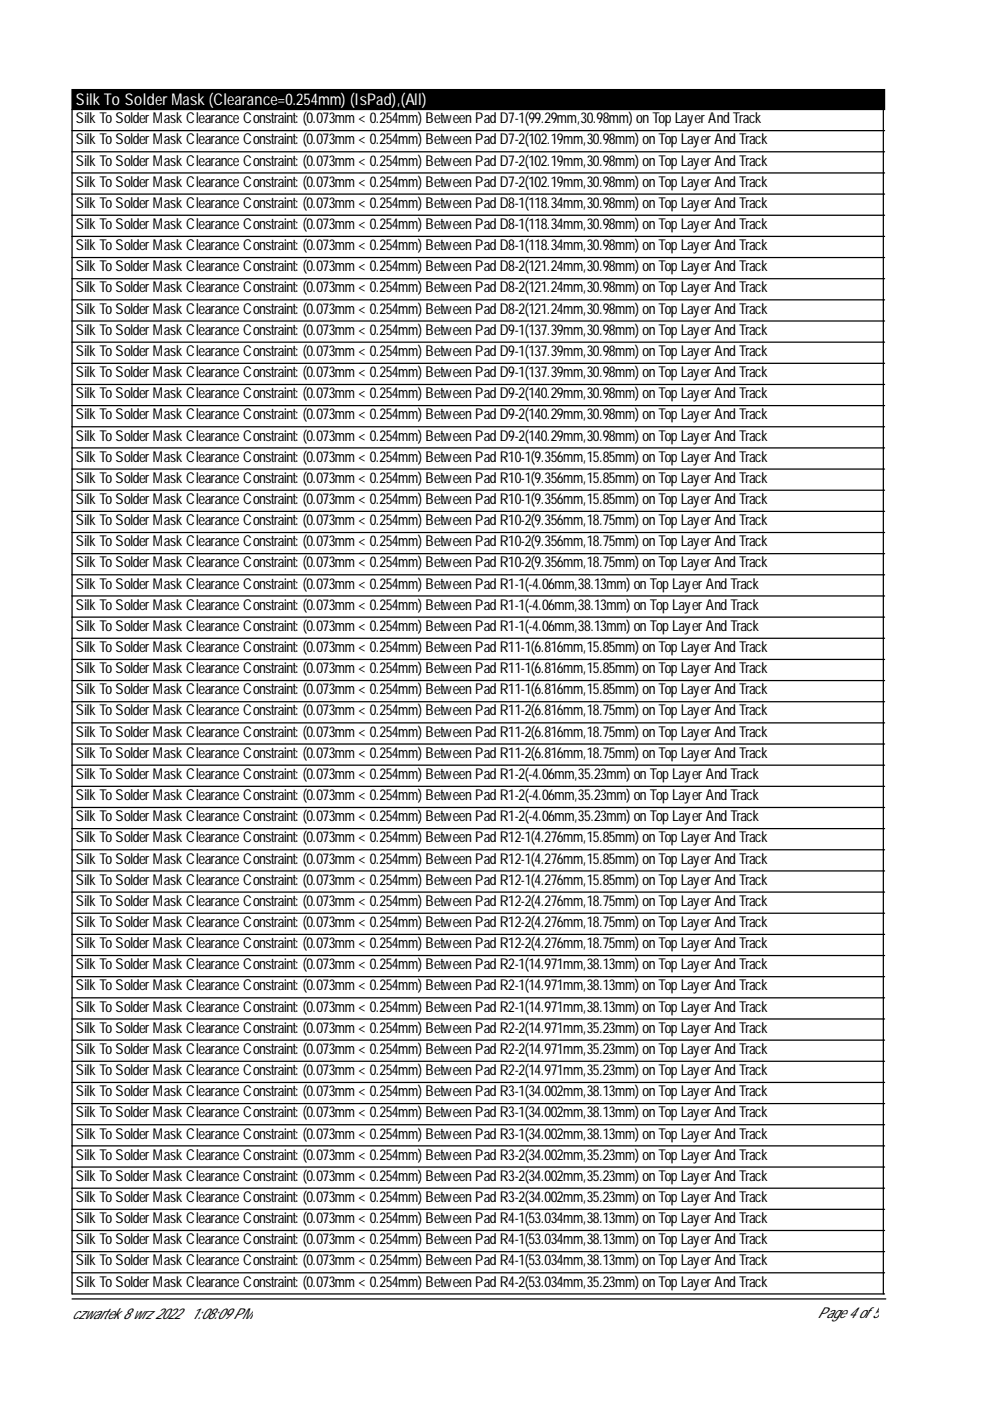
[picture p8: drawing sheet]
<svg xmlns="http://www.w3.org/2000/svg" width="210mm" height="297mm" viewBox="0 0 210 297" stroke-linecap="round" stroke-linejoin="round" font-family="sans-serif">
<defs><g id="words">
<text font-size="3.4" fill="#fff" x="16.1" y="22.2">Silk To SolderMask (Clearance=0.254mm) (IsPad),(All)</text>
<g font-size="3.2">
<text x="16.1" y="26.1">SilkToSolderMaskClearanceConstraint: (0.073mm&lt; 0.254mm) BetweenPadD7-1(99.29mm,30.98mm) onTopLayerAndTrack</text>
<text x="16.1" y="30.6">SilkToSolderMaskClearanceConstraint: (0.073mm&lt; 0.254mm) BetweenPadD7-2(102.19mm,30.98mm) onTopLayerAndTrack</text>
<text x="16.1" y="35.1">SilkToSolderMaskClearanceConstraint: (0.073mm&lt; 0.254mm) BetweenPadD7-2(102.19mm,30.98mm) onTopLayerAndTrack</text>
<text x="16.1" y="39.6">SilkToSolderMaskClearanceConstraint: (0.073mm&lt; 0.254mm) BetweenPadD7-2(102.19mm,30.98mm) onTopLayerAndTrack</text>
<text x="16.1" y="44.1">SilkToSolderMaskClearanceConstraint: (0.073mm&lt; 0.254mm) BetweenPadD8-1(118.34mm,30.98mm) onTopLayerAndTrack</text>
<text x="16.1" y="48.6">SilkToSolderMaskClearanceConstraint: (0.073mm&lt; 0.254mm) BetweenPadD8-1(118.34mm,30.98mm) onTopLayerAndTrack</text>
<text x="16.1" y="53">SilkToSolderMaskClearanceConstraint: (0.073mm&lt; 0.254mm) BetweenPadD8-1(118.34mm,30.98mm) onTopLayerAndTrack</text>
<text x="16.1" y="57.5">SilkToSolderMaskClearanceConstraint: (0.073mm&lt; 0.254mm) BetweenPadD8-2(121.24mm,30.98mm) onTopLayerAndTrack</text>
<text x="16.1" y="62">SilkToSolderMaskClearanceConstraint: (0.073mm&lt; 0.254mm) BetweenPadD8-2(121.24mm,30.98mm) onTopLayerAndTrack</text>
<text x="16.1" y="66.5">SilkToSolderMaskClearanceConstraint: (0.073mm&lt; 0.254mm) BetweenPadD8-2(121.24mm,30.98mm) onTopLayerAndTrack</text>
<text x="16.1" y="71">SilkToSolderMaskClearanceConstraint: (0.073mm&lt; 0.254mm) BetweenPadD9-1(137.39mm,30.98mm) onTopLayerAndTrack</text>
<text x="16.1" y="75.5">SilkToSolderMaskClearanceConstraint: (0.073mm&lt; 0.254mm) BetweenPadD9-1(137.39mm,30.98mm) onTopLayerAndTrack</text>
<text x="16.1" y="79.9">SilkToSolderMaskClearanceConstraint: (0.073mm&lt; 0.254mm) BetweenPadD9-1(137.39mm,30.98mm) onTopLayerAndTrack</text>
<text x="16.1" y="84.4">SilkToSolderMaskClearanceConstraint: (0.073mm&lt; 0.254mm) BetweenPadD9-2(140.29mm,30.98mm) onTopLayerAndTrack</text>
<text x="16.1" y="88.9">SilkToSolderMaskClearanceConstraint: (0.073mm&lt; 0.254mm) BetweenPadD9-2(140.29mm,30.98mm) onTopLayerAndTrack</text>
<text x="16.1" y="93.4">SilkToSolderMaskClearanceConstraint: (0.073mm&lt; 0.254mm) BetweenPadD9-2(140.29mm,30.98mm) onTopLayerAndTrack</text>
<text x="16.1" y="97.9">SilkToSolderMaskClearanceConstraint: (0.073mm&lt; 0.254mm) BetweenPadR10-1(9.356mm,15.85mm) onTopLayerAndTrack</text>
<text x="16.1" y="102.4">SilkToSolderMaskClearanceConstraint: (0.073mm&lt; 0.254mm) BetweenPadR10-1(9.356mm,15.85mm) onTopLayerAndTrack</text>
<text x="16.1" y="106.9">SilkToSolderMaskClearanceConstraint: (0.073mm&lt; 0.254mm) BetweenPadR10-1(9.356mm,15.85mm) onTopLayerAndTrack</text>
<text x="16.1" y="111.3">SilkToSolderMaskClearanceConstraint: (0.073mm&lt; 0.254mm) BetweenPadR10-2(9.356mm,18.75mm) onTopLayerAndTrack</text>
<text x="16.1" y="115.8">SilkToSolderMaskClearanceConstraint: (0.073mm&lt; 0.254mm) BetweenPadR10-2(9.356mm,18.75mm) onTopLayerAndTrack</text>
<text x="16.1" y="120.3">SilkToSolderMaskClearanceConstraint: (0.073mm&lt; 0.254mm) BetweenPadR10-2(9.356mm,18.75mm) onTopLayerAndTrack</text>
<text x="16.1" y="124.8">SilkToSolderMaskClearanceConstraint: (0.073mm&lt; 0.254mm) BetweenPadR1-1(-4.06mm,38.13mm) onTopLayerAndTrack</text>
<text x="16.1" y="129.3">SilkToSolderMaskClearanceConstraint: (0.073mm&lt; 0.254mm) BetweenPadR1-1(-4.06mm,38.13mm) onTopLayerAndTrack</text>
<text x="16.1" y="133.8">SilkToSolderMaskClearanceConstraint: (0.073mm&lt; 0.254mm) BetweenPadR1-1(-4.06mm,38.13mm) onTopLayerAndTrack</text>
<text x="16.1" y="138.2">SilkToSolderMaskClearanceConstraint: (0.073mm&lt; 0.254mm) BetweenPadR11-1(6.816mm,15.85mm) onTopLayerAndTrack</text>
<text x="16.1" y="142.7">SilkToSolderMaskClearanceConstraint: (0.073mm&lt; 0.254mm) BetweenPadR11-1(6.816mm,15.85mm) onTopLayerAndTrack</text>
<text x="16.1" y="147.2">SilkToSolderMaskClearanceConstraint: (0.073mm&lt; 0.254mm) BetweenPadR11-1(6.816mm,15.85mm) onTopLayerAndTrack</text>
<text x="16.1" y="151.7">SilkToSolderMaskClearanceConstraint: (0.073mm&lt; 0.254mm) BetweenPadR11-2(6.816mm,18.75mm) onTopLayerAndTrack</text>
<text x="16.1" y="156.2">SilkToSolderMaskClearanceConstraint: (0.073mm&lt; 0.254mm) BetweenPadR11-2(6.816mm,18.75mm) onTopLayerAndTrack</text>
<text x="16.1" y="160.7">SilkToSolderMaskClearanceConstraint: (0.073mm&lt; 0.254mm) BetweenPadR11-2(6.816mm,18.75mm) onTopLayerAndTrack</text>
<text x="16.1" y="165.2">SilkToSolderMaskClearanceConstraint: (0.073mm&lt; 0.254mm) BetweenPadR1-2(-4.06mm,35.23mm) onTopLayerAndTrack</text>
<text x="16.1" y="169.6">SilkToSolderMaskClearanceConstraint: (0.073mm&lt; 0.254mm) BetweenPadR1-2(-4.06mm,35.23mm) onTopLayerAndTrack</text>
<text x="16.1" y="174.1">SilkToSolderMaskClearanceConstraint: (0.073mm&lt; 0.254mm) BetweenPadR1-2(-4.06mm,35.23mm) onTopLayerAndTrack</text>
<text x="16.1" y="178.6">SilkToSolderMaskClearanceConstraint: (0.073mm&lt; 0.254mm) BetweenPadR12-1(4.276mm,15.85mm) onTopLayerAndTrack</text>
<text x="16.1" y="183.1">SilkToSolderMaskClearanceConstraint: (0.073mm&lt; 0.254mm) BetweenPadR12-1(4.276mm,15.85mm) onTopLayerAndTrack</text>
<text x="16.1" y="187.6">SilkToSolderMaskClearanceConstraint: (0.073mm&lt; 0.254mm) BetweenPadR12-1(4.276mm,15.85mm) onTopLayerAndTrack</text>
<text x="16.1" y="192.1">SilkToSolderMaskClearanceConstraint: (0.073mm&lt; 0.254mm) BetweenPadR12-2(4.276mm,18.75mm) onTopLayerAndTrack</text>
<text x="16.1" y="196.5">SilkToSolderMaskClearanceConstraint: (0.073mm&lt; 0.254mm) BetweenPadR12-2(4.276mm,18.75mm) onTopLayerAndTrack</text>
<text x="16.1" y="201">SilkToSolderMaskClearanceConstraint: (0.073mm&lt; 0.254mm) BetweenPadR12-2(4.276mm,18.75mm) onTopLayerAndTrack</text>
<text x="16.1" y="205.5">SilkToSolderMaskClearanceConstraint: (0.073mm&lt; 0.254mm) BetweenPadR2-1(14.971mm,38.13mm) onTopLayerAndTrack</text>
<text x="16.1" y="210">SilkToSolderMaskClearanceConstraint: (0.073mm&lt; 0.254mm) BetweenPadR2-1(14.971mm,38.13mm) onTopLayerAndTrack</text>
<text x="16.1" y="214.5">SilkToSolderMaskClearanceConstraint: (0.073mm&lt; 0.254mm) BetweenPadR2-1(14.971mm,38.13mm) onTopLayerAndTrack</text>
<text x="16.1" y="219">SilkToSolderMaskClearanceConstraint: (0.073mm&lt; 0.254mm) BetweenPadR2-2(14.971mm,35.23mm) onTopLayerAndTrack</text>
<text x="16.1" y="223.4">SilkToSolderMaskClearanceConstraint: (0.073mm&lt; 0.254mm) BetweenPadR2-2(14.971mm,35.23mm) onTopLayerAndTrack</text>
<text x="16.1" y="227.9">SilkToSolderMaskClearanceConstraint: (0.073mm&lt; 0.254mm) BetweenPadR2-2(14.971mm,35.23mm) onTopLayerAndTrack</text>
<text x="16.1" y="232.4">SilkToSolderMaskClearanceConstraint: (0.073mm&lt; 0.254mm) BetweenPadR3-1(34.002mm,38.13mm) onTopLayerAndTrack</text>
<text x="16.1" y="236.9">SilkToSolderMaskClearanceConstraint: (0.073mm&lt; 0.254mm) BetweenPadR3-1(34.002mm,38.13mm) onTopLayerAndTrack</text>
<text x="16.1" y="241.4">SilkToSolderMaskClearanceConstraint: (0.073mm&lt; 0.254mm) BetweenPadR3-1(34.002mm,38.13mm) onTopLayerAndTrack</text>
<text x="16.1" y="245.9">SilkToSolderMaskClearanceConstraint: (0.073mm&lt; 0.254mm) BetweenPadR3-2(34.002mm,35.23mm) onTopLayerAndTrack</text>
<text x="16.1" y="250.4">SilkToSolderMaskClearanceConstraint: (0.073mm&lt; 0.254mm) BetweenPadR3-2(34.002mm,35.23mm) onTopLayerAndTrack</text>
<text x="16.1" y="254.8">SilkToSolderMaskClearanceConstraint: (0.073mm&lt; 0.254mm) BetweenPadR3-2(34.002mm,35.23mm) onTopLayerAndTrack</text>
<text x="16.1" y="259.3">SilkToSolderMaskClearanceConstraint: (0.073mm&lt; 0.254mm) BetweenPadR4-1(53.034mm,38.13mm) onTopLayerAndTrack</text>
<text x="16.1" y="263.8">SilkToSolderMaskClearanceConstraint: (0.073mm&lt; 0.254mm) BetweenPadR4-1(53.034mm,38.13mm) onTopLayerAndTrack</text>
<text x="16.1" y="268.3">SilkToSolderMaskClearanceConstraint: (0.073mm&lt; 0.254mm) BetweenPadR4-1(53.034mm,38.13mm) onTopLayerAndTrack</text>
<text x="16.1" y="272.8">SilkToSolderMaskClearanceConstraint: (0.073mm&lt; 0.254mm) BetweenPadR4-2(53.034mm,35.23mm) onTopLayerAndTrack</text>
<text x="15.3" y="279.6">czwartek8wrz 2022</text>
<text x="40.5" y="279.6">1:08:09PM</text>
<text x="173.3" y="279.3">Page4 of5</text>
</g>
</g></defs>
<path d="M15.3 19h172.3v4.2h-172.3z" fill="#000" stroke="#000" stroke-width=".26"/>
<g fill="none" stroke="#000" stroke-width=".26">
<path d="M15.3 27.7h172.3M15.3 23.2v251.1h172.3M15.3 32.2h172.3M15.3 36.7h172.3M187.3 23.2v251.1M15.3 41.2h172.3M15.3 45.6h172.3M15.3 50.1h172.3M15.3 54.6h172.3M15.3 59.1h172.3M15.3 63.6h172.3M15.3 68.1h172.3"/>
<path d="M15.3 72.5h172.3M15.3 77h172.3M15.3 81.5h172.3M15.3 86h172.3M15.3 90.5h172.3M15.3 95h172.3M15.3 99.5h172.3M15.3 103.9h172.3M15.3 108.4h172.3M15.3 112.9h172.3M15.3 117.4h172.3M15.3 121.9h172.3"/>
<path d="M15.3 126.4h172.3M15.3 130.8h172.3M15.3 135.3h172.3M15.3 139.8h172.3M15.3 144.3h172.3M15.3 148.8h172.3M15.3 153.3h172.3M15.3 157.7h172.3M15.3 162.2h172.3M15.3 166.7h172.3M15.3 171.2h172.3M15.3 175.7h172.3"/>
<path d="M15.3 180.2h172.3M15.3 184.7h172.3M15.3 189.1h172.3M15.3 193.6h172.3M15.3 198.1h172.3M15.3 202.6h172.3M15.3 207.1h172.3M15.3 211.6h172.3M15.3 216h172.3M15.3 220.5h172.3M15.3 225h172.3M15.3 229.5h172.3"/>
<path d="M15.3 234h172.3M15.3 238.5h172.3M15.3 243h172.3M15.3 247.4h172.3M15.3 251.9h172.3M15.3 256.4h172.3M15.3 260.9h172.3M15.3 265.4h172.3M15.3 269.9h172.3M15.3 275.4h172.5"/>
</g>
<use href="#words"/>
</svg>
